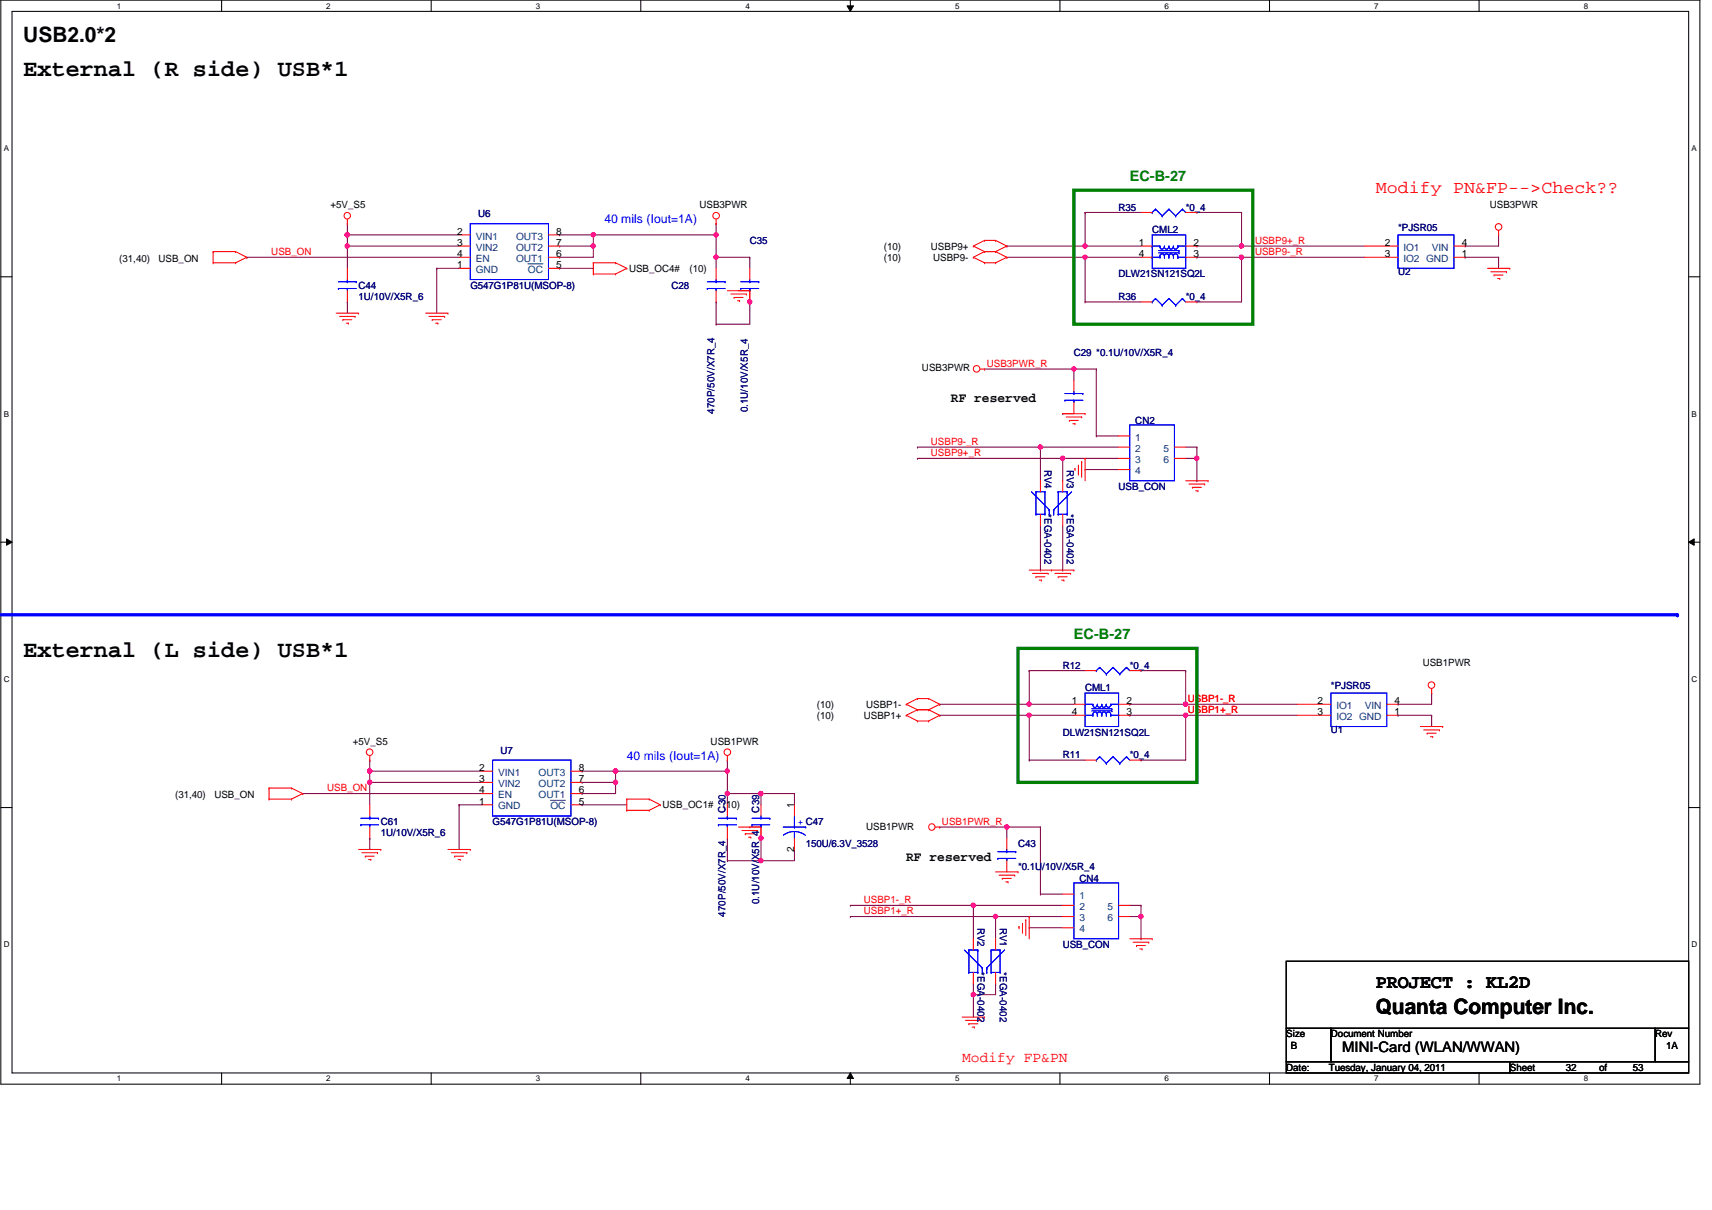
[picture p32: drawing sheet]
<svg xmlns="http://www.w3.org/2000/svg" width="420mm" height="297mm" viewBox="0 0 420 297" stroke-linecap="round" stroke-linejoin="round" font-family="sans-serif">
<defs><g id="words">
<g font-size="5.8">
<text x="5.7" y="18.5">External (R side) USB*1</text>
<text x="5.7" y="161.2">External (L side) USB*1</text>
</g>
<g font-size="5.2">
<text x="5.7" y="10.4">USB2.0*2</text>
<text x="337.6" y="249">Quanta Computer Inc.</text>
</g>
<text font-size="4.7" x="337.6" y="242.6">PROJECT : KL2D</text>
<text font-size="4.4" fill="#f00" x="337.6" y="47.4">Modify PN&amp;FP--&gt;Check??</text>
<g font-size="3.6" fill="#008000">
<text x="277.3" y="44.5">EC-B-27</text>
<text x="263.6" y="157">EC-B-27</text>
</g>
<text font-size="3.6" fill="#f00" x="236.1" y="260.7">Modify FP&amp;PN</text>
<text font-size="3.6" x="329.4" y="258.4">MINI-Card (WLAN/WWAN)</text>
<g font-size="3.3">
<text x="233.4" y="98.8">RF reserved</text>
<text x="222.4" y="211.2">RF reserved</text>
</g>
<g font-size="3" fill="#00f">
<text x="148.3" y="54.9">40 mils (Iout=1A)</text>
<text x="153.8" y="186.6">40 mils (Iout=1A)</text>
</g>
<g font-size="2.5">
<text x="81.1" y="51.1">+5V_S5</text>
<text x="171.7" y="51.1">USB3PWR</text>
<text x="365.6" y="51.1">USB3PWR</text>
<text x="112.2" y="57.6">2</text>
<text x="136.5" y="57.6">8</text>
<text x="29.3" y="64.3">(31,40)</text>
<text x="38.9" y="64.3">USB_ON</text>
<text x="112.2" y="65.8">1</text>
<text x="112.2" y="63.1">4</text>
<text x="112.2" y="60.4">3</text>
<text x="136.5" y="65.8">5</text>
<text x="136.5" y="63.1">6</text>
<text x="136.5" y="60.4">7</text>
<text x="216.9" y="61.3">(10)</text>
<text x="216.9" y="64">(10)</text>
<text x="228.5" y="61.3">USBP9+</text>
<text x="229" y="64">USBP9-</text>
<text x="279.5" y="60.4">1</text>
<text x="279.5" y="63.1">4</text>
<text x="292.9" y="63.1">3</text>
<text x="292.9" y="60.4">2</text>
<text x="339.8" y="60.4">2</text>
<text x="339.8" y="63.1">3</text>
<text x="358.7" y="60.4">4</text>
<text x="358.7" y="63.1">1</text>
<text x="154.4" y="66.8">USB_OC4#</text>
<text x="169.2" y="66.8">(10)</text>
<text x="226.3" y="91.2">USB3PWR</text>
<text x="349.2" y="163.6">USB1PWR</text>
<text x="200.5" y="173.7">(10)</text>
<text x="212.5" y="173.7">USBP1-</text>
<text x="263" y="172.8">1</text>
<text x="276.4" y="172.8">2</text>
<text x="323.4" y="172.8">2</text>
<text x="342.3" y="172.8">4</text>
<text x="200.5" y="176.5">(10)</text>
<text x="212" y="176.5">USBP1+</text>
<text x="263" y="175.6">4</text>
<text x="276.4" y="175.6">3</text>
<text x="323.4" y="175.6">3</text>
<text x="342.3" y="175.6">1</text>
<text x="86.6" y="182.8">+5V_S5</text>
<text x="174.4" y="182.8">USB1PWR</text>
<text x="117.6" y="189.3">2</text>
<text x="142" y="189.3">8</text>
<text x="43" y="196">(31,40)</text>
<text x="52.6" y="196">USB_ON</text>
<text x="117.6" y="197.5">1</text>
<text x="117.6" y="194.8">4</text>
<text x="117.6" y="192">3</text>
<text x="142" y="197.5">5</text>
<text x="142" y="194.8">6</text>
<text x="142" y="192">7</text>
<text x="162.6" y="198.4">USB_OC1#</text>
<text x="177.4" y="198.4">(10)</text>
<text x="194.9" y="198.4" transform="rotate(-90 194.9 198.4)">1</text>
<text x="212.5" y="203.7">USB1PWR</text>
<text x="194.9" y="209.1" transform="rotate(-90 194.9 209.1)">2</text>
<text x="315.7" y="254.7">Size</text>
<text x="316.8" y="257.4">B</text>
<text x="326.6" y="254.7">Document Number</text>
<text x="406.2" y="254.7">Rev</text>
<text x="408.9" y="257.4">1A</text>
<text x="315.7" y="262.9">Date:</text>
<text x="326.1" y="262.9">Tuesday, January 04, 2011</text>
<text x="370.5" y="262.9">Sheet</text>
<text x="384.2" y="262.9">32</text>
<text x="392.5" y="262.9">of</text>
<text x="400.7" y="262.9">53</text>
</g>
<g font-size="2.5" fill="#000080">
<text x="117.3" y="53.3">U6</text>
<text x="274.5" y="51.7">R35</text>
<text x="291" y="51.7">*0_4</text>
<text x="184" y="59.9">C35</text>
<text x="282.8" y="57.1">CML2</text>
<text x="343.1" y="56.6">*PJSR05</text>
<text x="88" y="70.9">C44</text>
<text x="115.4" y="70.9">G547G1P81U(MSOP-8)</text>
<text x="164.8" y="70.9">C28</text>
<text x="274.5" y="68.1">DLW21SN121SQ2L</text>
<text x="343.1" y="67.6">U2</text>
<text x="88" y="73.6">1U/10V/X5R_6</text>
<text x="274.5" y="73.6">R36</text>
<text x="291" y="73.6">*0_4</text>
<text x="263.6" y="87.3">C29 *0.1U/10V/X5R_4</text>
<text x="175.3" y="101.6" transform="rotate(-90 175.3 101.6)">470P/50V/X7R_4</text>
<text x="183.5" y="101.3" transform="rotate(-90 183.5 101.3)">0.1U/10V/X5R_4</text>
<text x="278.6" y="104.1">CN2</text>
<text x="256.3" y="115.3" transform="rotate(90 256.3 115.3)">RV4</text>
<text x="261.8" y="115.3" transform="rotate(90 261.8 115.3)">RV3</text>
<text x="274.5" y="120.3">USB_CON</text>
<text x="256.3" y="126.2" transform="rotate(90 256.3 126.2)">*EGA-0402</text>
<text x="261.8" y="126.2" transform="rotate(90 261.8 126.2)">*EGA-0402</text>
<text x="260.8" y="164.1">R12</text>
<text x="277.3" y="164.1">*0_4</text>
<text x="266.3" y="169.6">CML1</text>
<text x="326.6" y="169.1">*PJSR05</text>
<text x="122.8" y="185">U7</text>
<text x="260.8" y="180.6">DLW21SN121SQ2L</text>
<text x="326.6" y="180">U1</text>
<text x="260.8" y="186.1">R11</text>
<text x="277.3" y="186.1">*0_4</text>
<text x="93.5" y="202.6">C61</text>
<text x="120.9" y="202.6">G547G1P81U(MSOP-8)</text>
<text x="178" y="199.5" transform="rotate(-90 178 199.5)">C30</text>
<text x="186.3" y="199.5" transform="rotate(-90 186.3 199.5)">C39</text>
<text x="93.5" y="205.3">1U/10V/X5R_6</text>
<text x="197.7" y="208">150U/6.3V_3528</text>
<text x="249.8" y="208">C43</text>
<text x="249.8" y="213.5">*0.1U/10V/X5R_4</text>
<text x="186.3" y="222" transform="rotate(-90 186.3 222)">0.1U/10V/X5R_4</text>
<text x="264.9" y="216.5">CN4</text>
<text x="178" y="225" transform="rotate(-90 178 225)">470P/50V/X7R_4</text>
<text x="239.9" y="227.8" transform="rotate(90 239.9 227.8)">RV2</text>
<text x="245.4" y="227.8" transform="rotate(90 245.4 227.8)">RV1</text>
<text x="260.8" y="232.7">USB_CON</text>
<text x="239.9" y="238.7" transform="rotate(90 239.9 238.7)">*EGA-0402</text>
<text x="245.4" y="238.7" transform="rotate(90 245.4 238.7)">*EGA-0402</text>
</g>
<g font-size="2.5" fill="#004080">
<text x="116.8" y="58.8">VIN1</text>
<text x="126.7" y="58.8">OUT3</text>
<text x="116.8" y="64.3">EN</text>
<text x="116.8" y="61.6">VIN2</text>
<text x="126.7" y="64.3">OUT1</text>
<text x="126.7" y="61.6">OUT2</text>
<text x="344.5" y="61.6">IO1</text>
<text x="344.5" y="64.3">IO2 GND</text>
<text x="351.4" y="61.6">VIN</text>
<text x="116.8" y="67">GND</text>
<text x="129.6" y="67">OC</text>
<text x="278.6" y="108.2">1</text>
<text x="278.6" y="110.9">2</text>
<text x="278.6" y="113.7">3</text>
<text x="285.5" y="110.9">5</text>
<text x="285.5" y="113.7">6</text>
<text x="278.6" y="116.4">4</text>
<text x="328" y="174">IO1</text>
<text x="328" y="176.7">IO2 GND</text>
<text x="334.9" y="174">VIN</text>
<text x="122.2" y="190.5">VIN1</text>
<text x="132.2" y="190.5">OUT3</text>
<text x="122.2" y="196">EN</text>
<text x="122.2" y="193.2">VIN2</text>
<text x="132.2" y="196">OUT1</text>
<text x="132.2" y="193.2">OUT2</text>
<text x="122.2" y="198.7">GND</text>
<text x="135.1" y="198.7">OC</text>
<text x="264.9" y="220.6">1</text>
<text x="264.9" y="223.4">2</text>
<text x="264.9" y="226.1">3</text>
<text x="271.8" y="223.4">5</text>
<text x="271.8" y="226.1">6</text>
<text x="264.9" y="228.9">4</text>
</g>
<g font-size="2.5" fill="#f00">
<text x="308" y="59.9">USBP9+_R</text>
<text x="66.6" y="62.6">USB_ON</text>
<text x="308" y="62.6">USBP9-_R</text>
<text x="242.2" y="90">USB3PWR_R</text>
<text x="228.5" y="112">USBP9+_R</text>
<text x="228.5" y="109.2">USBP9-_R</text>
<text x="291.5" y="172.3">USBP1-_R</text>
<text x="291.5" y="175">USBP1+_R</text>
<text x="80.3" y="194.3">USB_ON</text>
<text x="231.2" y="202.5">USB1PWR_R</text>
<text x="212" y="221.7">USBP1-_R</text>
<text x="212" y="224.5">USBP1+_R</text>
</g>
<text font-size="2.5" fill="#00f" x="195.8" y="202.5">+ C47</text>
<g font-size="2">
<text x="28.6" y="2.1">1</text>
<text x="80.1" y="2.1">2</text>
<text x="131.5" y="2.1">3</text>
<text x="183" y="2.1">4</text>
<text x="234.4" y="2.1">5</text>
<text x="285.8" y="2.1">6</text>
<text x="337.3" y="2.1">7</text>
<text x="388.7" y="2.1">8</text>
<text x=".9" y="37.1">A</text>
<text x="415.2" y="37.1">A</text>
<text x=".9" y="102.3">B</text>
<text x="415.2" y="102.3">B</text>
<text x=".9" y="167.4">C</text>
<text x="415.2" y="167.4">C</text>
<text x=".9" y="232.6">D</text>
<text x="415.2" y="232.6">D</text>
<text x="28.6" y="265.5">1</text>
<text x="80.1" y="265.5">2</text>
<text x="131.5" y="265.5">3</text>
<text x="183" y="265.5">4</text>
<text x="234.4" y="265.5">5</text>
<text x="285.8" y="265.5">6</text>
<text x="337.3" y="265.5">7</text>
<text x="388.7" y="265.5">8</text>
</g>
</g></defs>
<path d="M.2 0h417v266.1h-417zM3 2.8h411.4v260.6h-411.4z" fill="none" stroke="#000" stroke-width=".25"/>
<g fill="#fff">
<path d="M28.6 .3h1.1v2.2h-1.1z"/>
<path d="M28.6 263.7h1.1v2.2h-1.1z"/>
</g>
<path d="M54.4 0v2.8M54.4 263.4v2.7" fill="none" stroke="#000" stroke-width=".25"/>
<g fill="#fff">
<path d="M80.1 .3h1.1v2.2h-1.1z"/>
<path d="M80.1 263.7h1.1v2.2h-1.1z"/>
</g>
<path d="M105.8 0v2.8M105.8 263.4v2.7" fill="none" stroke="#000" stroke-width=".25"/>
<g fill="#fff">
<path d="M131.5 .3h1.1v2.2h-1.1z"/>
<path d="M131.5 263.7h1.1v2.2h-1.1z"/>
</g>
<path d="M157.3 0v2.8M157.3 263.4v2.7" fill="none" stroke="#000" stroke-width=".25"/>
<g fill="#fff">
<path d="M183 .3h1.1v2.2h-1.1z"/>
<path d="M183 263.7h1.1v2.2h-1.1z"/>
</g>
<path d="M207.9 1.4h1.6l-.8 1.4zM208.7 0v2.8M208.7 263.4l.8 1.4h-1.6zM208.7 263.4v2.7" fill="none" stroke="#000" stroke-width=".25"/>
<path d="M207.9 1.4h1.6l-.8 1.4zM208.7 263.4l.8 1.4h-1.6z" fill="#000"/>
<g fill="#fff">
<path d="M234.4 .3h1.1v2.2h-1.1z"/>
<path d="M234.4 263.7h1.1v2.2h-1.1z"/>
</g>
<path d="M260.1 0v2.8M260.1 263.4v2.7" fill="none" stroke="#000" stroke-width=".25"/>
<g fill="#fff">
<path d="M285.8 .3h1.1v2.2h-1.1z"/>
<path d="M285.8 263.7h1.1v2.2h-1.1z"/>
</g>
<path d="M311.6 0v2.8M311.6 263.4v2.7" fill="none" stroke="#000" stroke-width=".25"/>
<g fill="#fff">
<path d="M337.3 .3h1.1v2.2h-1.1z"/>
<path d="M337.3 263.7h1.1v2.2h-1.1z"/>
</g>
<path d="M363 0v2.8M363 263.4v2.7" fill="none" stroke="#000" stroke-width=".25"/>
<g fill="#fff">
<path d="M388.7 .3h1.1v2.2h-1.1z"/>
<path d="M388.7 263.7h1.1v2.2h-1.1z"/>
<path d="M.9 35.3h1.3v2.2h-1.3z"/>
<path d="M415.2 35.3h1.3v2.2h-1.3z"/>
<path d="M.9 100.5h1.3v2.2h-1.3z"/>
<path d="M415.2 100.5h1.3v2.2h-1.3z"/>
</g>
<path d="M.2 67.9h2.8M414.4 67.9h2.8" fill="none" stroke="#000" stroke-width=".25"/>
<g fill="#fff">
<path d="M.9 165.7h1.4v2.2h-1.4z"/>
<path d="M415.2 165.7h1.3v2.2h-1.3z"/>
</g>
<path d="M.2 133.1h2.8M1.6 132.3l1.4 .8-1.4 .8zM414.4 133.1l1.4-.8v1.6zM414.4 133.1h2.8" fill="none" stroke="#000" stroke-width=".25"/>
<path d="M1.6 132.3l1.4 .8-1.4 .8zM414.4 133.1l1.4-.8v1.6z" fill="#000"/>
<g fill="#fff">
<path d="M.9 230.8h1.4v2.2h-1.4z"/>
<path d="M415.2 230.8h1.3v2.2h-1.3z"/>
</g>
<path d="M.2 198.2h2.8M414.4 198.2h2.8" fill="none" stroke="#000" stroke-width=".25"/>
<path d="M145.6 60.4h.1M145.6 60.4v2.8" fill="none" stroke="#800040" stroke-width=".25"/>
<circle cx="145.6" cy="60.4" r=".54" fill="#f0f"/>
<circle cx="145.6" cy="60.4" r=".54" fill="none" stroke="#f0f" stroke-width=".25"/>
<path d="M85.2 60.4h.1M85.2 60.4v5.5M85.2 60.4h27.5M107.2 65.9h.1M107.2 65.9v11M107.2 65.9h5.5M137.4 60.4h.1M137.4 63.2h.1M137.4 60.4h8.2M137.4 63.2h8.2" fill="none" stroke="#800040" stroke-width=".25"/>
<circle cx="85.2" cy="60.4" r=".54" fill="#f0f"/>
<circle cx="85.2" cy="60.4" r=".54" fill="none" stroke="#f0f" stroke-width=".25"/>
<path d="M137.4 57.7h.1M137.4 57.7h8.2M145.6 57.7h.1M145.6 57.7v2.7M137.4 65.9h.1M137.4 65.9h8.2" fill="none" stroke="#800040" stroke-width=".25"/>
<circle cx="145.6" cy="57.6" r=".54" fill="#f0f"/>
<circle cx="145.6" cy="57.6" r=".54" fill="none" stroke="#f0f" stroke-width=".25"/>
<path d="M85.2 57.7h.1M85.2 57.7v2.7" fill="none" stroke="#800040" stroke-width=".25"/>
<circle cx="85.2" cy="57.6" r=".54" fill="#f0f"/>
<circle cx="85.2" cy="57.6" r=".54" fill="none" stroke="#f0f" stroke-width=".25"/>
<path d="M85.2 54.9h.1M85.2 54.9v2.8M175.8 57.7h.1M175.8 57.7v5.5M60.6 63.2h.1M60.6 63.2h52.1" fill="none" stroke="#800040" stroke-width=".25"/>
<circle cx="85.2" cy="57.6" r=".54" fill="#f0f"/>
<circle cx="85.2" cy="57.6" r=".54" fill="none" stroke="#f0f" stroke-width=".25"/>
<path d="M85.2 57.7h.1M85.2 57.7h27.5M85.2 74.1h.1M85.2 74.1v2.8M238.9 222.2h.1M238.9 222.2h21.9M244.3 225h.1M244.3 225h16.5M252.6 227.8h.1M252.6 227.8h8.2" fill="none" stroke="#800040" stroke-width=".25"/>
<circle cx="244.3" cy="225" r=".54" fill="#f0f"/>
<circle cx="244.3" cy="225" r=".54" fill="none" stroke="#f0f" stroke-width=".25"/>
<path d="M186.8 211.3h.1M186.8 211.3h8.2M247.1 203h.1M247.1 203h8.2" fill="none" stroke="#800040" stroke-width=".25"/>
<circle cx="186.7" cy="211.3" r=".54" fill="#f0f"/>
<circle cx="186.7" cy="211.3" r=".54" fill="none" stroke="#f0f" stroke-width=".25"/>
<path d="M195 194.8h.1M195 194.8v2.8M186.8 205.8h.1M186.8 205.8v5.5" fill="none" stroke="#800040" stroke-width=".25"/>
<circle cx="186.7" cy="205.8" r=".54" fill="#f0f"/>
<circle cx="186.7" cy="205.8" r=".54" fill="none" stroke="#f0f" stroke-width=".25"/>
<path d="M178.5 194.8h.1M178.5 194.8h16.5M178.5 194.8v2.8M186.8 194.8h.1M178.5 205.8h.1M178.5 211.3h.1M178.5 205.8v5.5M178.5 211.3h8.3" fill="none" stroke="#800040" stroke-width=".25"/>
<circle cx="186.7" cy="194.8" r=".54" fill="#f0f"/>
<circle cx="186.7" cy="194.8" r=".54" fill="none" stroke="#f0f" stroke-width=".25"/>
<circle cx="178.5" cy="194.8" r=".54" fill="#f0f"/>
<circle cx="178.5" cy="194.8" r=".54" fill="none" stroke="#f0f" stroke-width=".25"/>
<path d="M178.5 189.3h.1M178.5 189.3v5.5M186.8 194.8h.1M186.8 194.8v2.8M195 208.5h.1M195 208.5v2.8" fill="none" stroke="#800040" stroke-width=".25"/>
<circle cx="178.5" cy="189.3" r=".54" fill="#f0f"/>
<circle cx="178.5" cy="189.3" r=".54" fill="none" stroke="#f0f" stroke-width=".25"/>
<path d="M151.1 189.3h.1M151.1 189.3h27.4" fill="none" stroke="#800040" stroke-width=".25"/>
<circle cx="151" cy="189.3" r=".54" fill="#f0f"/>
<circle cx="151" cy="189.3" r=".54" fill="none" stroke="#f0f" stroke-width=".25"/>
<path d="M151.1 192.1h.1M151.1 192.1v2.7" fill="none" stroke="#800040" stroke-width=".25"/>
<circle cx="151" cy="192" r=".54" fill="#f0f"/>
<circle cx="151" cy="192" r=".54" fill="none" stroke="#f0f" stroke-width=".25"/>
<path d="M90.8 192.1h.1M90.8 192.1v5.5M90.8 192.1h27.4M112.7 197.6h.1M112.7 197.6v10.9M112.7 197.6h5.5M142.9 192.1h.1M142.9 194.8h.1M142.9 192.1h8.2M142.9 194.8h8.2" fill="none" stroke="#800040" stroke-width=".25"/>
<circle cx="90.7" cy="192" r=".54" fill="#f0f"/>
<circle cx="90.7" cy="192" r=".54" fill="none" stroke="#f0f" stroke-width=".25"/>
<path d="M142.9 189.3h.1M142.9 197.6h.1M142.9 189.3h8.2M142.9 197.6h10.9M151.1 189.3h.1M151.1 189.3v2.8" fill="none" stroke="#800040" stroke-width=".25"/>
<circle cx="151" cy="189.3" r=".54" fill="#f0f"/>
<circle cx="151" cy="189.3" r=".54" fill="none" stroke="#f0f" stroke-width=".25"/>
<path d="M90.8 189.3h.1M90.8 189.3v2.8" fill="none" stroke="#800040" stroke-width=".25"/>
<circle cx="90.7" cy="189.3" r=".54" fill="#f0f"/>
<circle cx="90.7" cy="189.3" r=".54" fill="none" stroke="#f0f" stroke-width=".25"/>
<path d="M74.3 194.8h.1M74.3 194.8h43.9M90.8 186.6h.1M90.8 186.6v2.7" fill="none" stroke="#800040" stroke-width=".25"/>
<circle cx="90.7" cy="189.3" r=".54" fill="#f0f"/>
<circle cx="90.7" cy="189.3" r=".54" fill="none" stroke="#f0f" stroke-width=".25"/>
<path d="M291 172.9h.1M291 172.9h27.4M343.1 175.6h.1M343.1 175.6h8.3M351.4 175.6h.1M351.4 175.6v2.8M90.8 189.3h.1M90.8 189.3h27.4M178.5 186.6h.1M178.5 186.6v2.7M90.8 205.8h.1M90.8 205.8v2.7" fill="none" stroke="#800040" stroke-width=".25"/>
<circle cx="291" cy="172.9" r=".54" fill="#f0f"/>
<circle cx="291" cy="172.9" r=".54" fill="none" stroke="#f0f" stroke-width=".25"/>
<path d="M252.6 172.9h.1M252.6 172.9h11M343.1 172.9h.1M351.4 170.1h.1M351.4 170.1v2.8h-8.3" fill="none" stroke="#800040" stroke-width=".25"/>
<circle cx="252.6" cy="172.9" r=".54" fill="#f0f"/>
<circle cx="252.6" cy="172.9" r=".54" fill="none" stroke="#f0f" stroke-width=".25"/>
<path d="M252.6 175.6h.1M252.6 175.6h11" fill="none" stroke="#800040" stroke-width=".25"/>
<circle cx="252.6" cy="175.6" r=".54" fill="#f0f"/>
<circle cx="252.6" cy="175.6" r=".54" fill="none" stroke="#f0f" stroke-width=".25"/>
<path d="M291 175.6h.1M291 175.6h27.4" fill="none" stroke="#800040" stroke-width=".25"/>
<circle cx="291" cy="175.6" r=".54" fill="#f0f"/>
<circle cx="291" cy="175.6" r=".54" fill="none" stroke="#f0f" stroke-width=".25"/>
<path d="M263.6 90.6h.1M263.6 90.6h5.5M184 203h.1M184 203h2.8M186.8 203h.1M186.8 203v2.8" fill="none" stroke="#800040" stroke-width=".25"/>
<circle cx="263.5" cy="90.6" r=".54" fill="#f0f"/>
<circle cx="263.5" cy="90.6" r=".54" fill="none" stroke="#f0f" stroke-width=".25"/>
<path d="M255.3 109.8h.1M255.3 109.8h19.2M260.8 112.5h.1M260.8 112.5h13.7M266.3 115.3h.1M266.3 115.3h8.2" fill="none" stroke="#800040" stroke-width=".25"/>
<circle cx="260.8" cy="112.5" r=".54" fill="#f0f"/>
<circle cx="260.8" cy="112.5" r=".54" fill="none" stroke="#f0f" stroke-width=".25"/>
<path d="M184 74.1h.1M184 74.1v5.5" fill="none" stroke="#800040" stroke-width=".25"/>
<circle cx="184" cy="74.1" r=".54" fill="#f0f"/>
<circle cx="184" cy="74.1" r=".54" fill="none" stroke="#f0f" stroke-width=".25"/>
<path d="M175.8 74.1h.1M175.8 79.6h.1M175.8 63.2h.1M175.8 63.2v2.7M175.8 74.1v5.5M175.8 79.6h8.2M175.8 63.2h8.2" fill="none" stroke="#800040" stroke-width=".25"/>
<circle cx="175.7" cy="63.1" r=".54" fill="#f0f"/>
<circle cx="175.7" cy="63.1" r=".54" fill="none" stroke="#f0f" stroke-width=".25"/>
<path d="M145.6 57.7h.1M145.6 57.7h30.2M181.3 71.4h2.7M184 63.2h.1M184 71.4h.1M184 63.2v2.7M184 71.4v2.7" fill="none" stroke="#800040" stroke-width=".25"/>
<circle cx="175.7" cy="57.6" r=".54" fill="#f0f"/>
<circle cx="175.7" cy="57.6" r=".54" fill="none" stroke="#f0f" stroke-width=".25"/>
<g fill="none" stroke="#800040" stroke-width=".25">
<path d="M175.8 54.9h.1M175.8 54.9v2.8M230.6 172.9h.1M252.6 164.6h.1M252.6 175.6h.1M252.6 164.6h13.7M252.6 164.6v8.3h-22M252.6 175.6v11M277.3 172.9h.1M277.3 175.6h.1M277.3 175.6h13.7M280 164.6h.1"/>
<path d="M280 164.6h11M291 164.6h.1M291 175.6h.1M291 164.6v8.3h-13.7M291 175.6v11h-11M252.6 186.6h.1M252.6 186.6h13.7M280 186.6h.1M244.3 225h.1M244.3 225v5.5M238.9 244.2h.1M244.3 241.5h.1"/>
<path d="M244.3 241.5v2.7h-5.4"/>
</g>
<circle cx="238.8" cy="244.2" r=".54" fill="#f0f"/>
<circle cx="238.8" cy="244.2" r=".54" fill="none" stroke="#f0f" stroke-width=".25"/>
<path d="M238.9 222.2h.1M238.9 222.2v8.3M238.9 244.2h.1M238.9 241.5h.1M238.9 241.5v8.2" fill="none" stroke="#800040" stroke-width=".25"/>
<circle cx="238.8" cy="222.2" r=".54" fill="#f0f"/>
<circle cx="238.8" cy="222.2" r=".54" fill="none" stroke="#f0f" stroke-width=".25"/>
<path d="M225.2 112.5h.1M225.2 112.5h35.6M255.3 109.8h.1M255.3 109.8v8.2M260.8 112.5h.1M260.8 112.5v5.5M208.7 225h.1M208.7 222.2h.1M208.7 225h35.6M208.7 222.2h30.2" fill="none" stroke="#800040" stroke-width=".25"/>
<circle cx="255.3" cy="109.7" r=".54" fill="#f0f"/>
<circle cx="255.3" cy="109.7" r=".54" fill="none" stroke="#f0f" stroke-width=".25"/>
<g fill="none" stroke="#800040" stroke-width=".25">
<path d="M241.6 90.6h.1M241.6 90.6h22M263.6 90.6h.1M263.6 90.6v2.7M269.1 90.6h.1M269.1 90.6v16.4M225.2 109.8h.1M225.2 109.8h30.1M260.8 101.6h.1M260.8 101.6h2.8M269.1 107h.1M269.1 107h5.4"/>
<path d="M255.3 140h.1M255.3 129v11M260.8 140h.1M260.8 129v11M247.1 203h.1M247.1 203v2.8M255.3 203h.1M255.3 219.5h.1M255.3 203v16.5M255.3 219.5h5.5"/>
</g>
<circle cx="247.1" cy="203" r=".54" fill="#f0f"/>
<circle cx="247.1" cy="203" r=".54" fill="none" stroke="#f0f" stroke-width=".25"/>
<path d="M293.7 52.2h.1M293.7 52.2h11M247.1 63.2h.1M247.1 63.2h19.2M293.7 63.2h.1M293.7 63.2h11M304.7 63.2h.1M304.7 60.4h.1M304.7 63.2v10.9M304.7 60.4h30.2M230.6 203h.1M230.6 203h16.5" fill="none" stroke="#800040" stroke-width=".25"/>
<circle cx="304.7" cy="60.4" r=".54" fill="#f0f"/>
<circle cx="304.7" cy="60.4" r=".54" fill="none" stroke="#f0f" stroke-width=".25"/>
<path d="M247.1 60.4h.1M247.1 60.4h19.2" fill="none" stroke="#800040" stroke-width=".25"/>
<circle cx="266.3" cy="60.4" r=".54" fill="#f0f"/>
<circle cx="266.3" cy="60.4" r=".54" fill="none" stroke="#f0f" stroke-width=".25"/>
<path d="M266.3 52.2h.1M266.3 52.2v8.2M293.7 74.1h.1M293.7 74.1h11M304.7 63.2h.1M304.7 63.2h30.2" fill="none" stroke="#800040" stroke-width=".25"/>
<circle cx="304.7" cy="63.1" r=".54" fill="#f0f"/>
<circle cx="304.7" cy="63.1" r=".54" fill="none" stroke="#f0f" stroke-width=".25"/>
<path d="M266.3 52.2h.1M266.3 52.2h13.7M266.3 74.1h.1M266.3 63.2h.1M266.3 74.1h13.7M266.3 63.2v10.9" fill="none" stroke="#800040" stroke-width=".25"/>
<circle cx="266.3" cy="63.1" r=".54" fill="#f0f"/>
<circle cx="266.3" cy="63.1" r=".54" fill="none" stroke="#f0f" stroke-width=".25"/>
<g fill="none" stroke="#800040" stroke-width=".25">
<path d="M304.7 52.2h.1M304.7 52.2v8.2h-11M367.8 57.7h.1M367.8 57.7v2.7h-8.2M266.3 63.2h.1M266.3 60.4h.1M266.3 63.2h13.7M266.3 60.4h13.7M293.7 60.4h.1M359.6 63.2h.1M359.6 60.4h.1M359.6 63.2h8.2"/>
<path d="M367.8 63.2h.1M367.8 63.2v2.7M291 109.8h2.7M293.7 109.8h.1M293.7 112.5h.1M293.7 109.8v2.7"/>
</g>
<circle cx="293.7" cy="112.5" r=".54" fill="#f0f"/>
<circle cx="293.7" cy="112.5" r=".54" fill="none" stroke="#f0f" stroke-width=".25"/>
<path d="M291 112.5h2.7M293.7 112.5h.1M293.7 118h.1M293.7 112.5v5.5M277.3 222.2h2.7M280 222.2h.1M280 225h.1M280 222.2v2.8" fill="none" stroke="#800040" stroke-width=".25"/>
<circle cx="280" cy="225" r=".54" fill="#f0f"/>
<circle cx="280" cy="225" r=".54" fill="none" stroke="#f0f" stroke-width=".25"/>
<path d="M230.6 175.6h.1M230.6 175.6h22M277.3 225h2.7M280 225h.1M280 230.5h.1M280 225v5.5" fill="none" stroke="#800040" stroke-width=".25"/>
<g fill="none" stroke="#f00" stroke-width=".25">
<path d="M85.2 54.9h.1M85.2 53.8v1.1M175.8 54.9h.1M175.8 53.8v1.1M241.6 59h.1M241.6 59h2.7M241.6 59l-2.7 1.4M244.3 59h.1M244.3 59l2.8 1.4M367.8 57.7h.1M367.8 56.6v1.1M52.3 64.5h.1"/>
<path d="M52.3 61.8h.1M52.3 64.5h5.5M52.3 61.8h5.5M52.3 61.8v2.7M57.8 61.8h.1M57.8 64.5h.1M57.8 61.8l2.8 1.4M60.6 63.2h.1M60.6 63.2l-2.8 1.3M82.5 76.9h5.5M83.3 77.7h3.9M84.1 78.5h.1"/>
<path d="M84.1 78.5h2.2M85 79.3h.5M85.5 79.3h.1M87.2 77.7h.1M88 76.9h.1M104.5 76.9h5.4M105.3 77.7h3.8M106.1 78.5h.1M106.1 78.5h2.2M106.9 79.3h.6M107.5 79.3h.1M109.1 77.7h.1"/>
<path d="M109.9 76.9h.1M145.6 67.3h.1M145.6 64.5h.1M145.6 64.5h5.5M145.6 67.3h5.5M145.6 64.5v2.8M151.1 64.5h.1M151.1 67.3h.1M151.1 64.5l2.7 1.4M153.8 65.9h.1M153.8 65.9l-2.7 1.4M178.5 71.4h5.5"/>
<path d="M179.4 72.2h3.8M180.2 73h.1M180.2 73h2.2M181 73.8h.5M181.5 73.8h.1M183.2 72.2h.1M184 71.4h.1M238.9 60.4h.1M238.9 63.2h.1M238.9 60.4l2.7 1.4M238.9 63.2l2.7 1.3M241.6 61.8h.1"/>
<path d="M241.6 64.5h.1M241.6 64.5h2.7M241.6 61.8h2.7M241.6 61.8l-2.7 1.4M244.3 61.8h.1M244.3 64.5h.1M244.3 61.8l2.8 1.4M247.1 60.4h.1M247.1 63.2h.1M247.1 60.4l-2.8 1.4M247.1 63.2l-2.8 1.3M365.1 65.9h5.4"/>
<path d="M365.9 66.7h3.8M366.7 67.5h.1M366.7 67.5h2.2M367.5 68.4h.6M368.1 68.4h.1M369.7 66.7h.1M370.5 65.9h.1M240.5 90.6h1.1M241.6 90.6h.1M260.8 101.6h5.5M261.7 102.4h3.8M262.5 103.2h.1"/>
<path d="M262.5 103.2h2.2M263.3 104h.5M263.8 115h.1M263.8 104h.1M263.8 115v.5M264.7 116.4h.1M264.7 114.2v2.2M265.5 113.3h.1M265.5 102.4h.1M265.5 113.3v3.9M266.3 112.5h.1M266.3 101.6h.1"/>
<path d="M266.3 112.5v5.5M291 118h5.5M291.8 118.8h3.8M292.6 119.6h.1M292.6 119.6h2.2M295.6 118.8h.1M296.5 118h.1M252.6 140h11M258.1 140h.1M263.6 140h.1M293.4 120.5h.6M294 120.5h.1"/>
<path d="M253.4 140.8h3.8M254.2 141.6h.1M254.2 141.6h2.2M255 142.4h.6M255.6 142.4h.1M257.2 140.8h.1M258.9 140.8h3.9M259.7 141.6h.1M259.7 141.6h2.2M260.6 142.4h.5M261.1 142.4h.1M262.8 140.8h.1"/>
<path d="M222.4 175.6h.1M222.4 172.9h.1M222.4 175.6l2.8 1.4M222.4 172.9l2.8 1.3M225.2 177h.1M225.2 174.2h.1M225.2 171.5h.1M225.2 177h2.7M225.2 174.2h2.7M225.2 174.2l-2.8 1.4M225.2 171.5h2.7M225.2 171.5l-2.8 1.4"/>
<path d="M227.9 177h.1M227.9 174.2h.1M227.9 171.5h.1M227.9 174.2l2.7 1.4M227.9 171.5l2.7 1.4M230.6 175.6h.1M230.6 172.9h.1M230.6 175.6l-2.7 1.4M230.6 172.9l-2.7 1.3M348.6 178.4h5.5M349.4 179.2h3.9M351.4 170.1h.1"/>
<path d="M351.4 169v1.1M353.3 179.2h.1M354.1 178.4h.1M66 196.2h.1M66 193.5h.1M66 196.2h5.5M66 193.5h5.5M66 193.5v2.7M71.5 193.5h.1M71.5 196.2h.1M71.5 193.5l2.8 1.3M74.3 194.8h.1"/>
<path d="M74.3 194.8l-2.8 1.4M90.8 186.6h.1M90.8 185.5v1.1M153.8 198.9h.1M153.8 196.2h.1M153.8 196.2h5.5M153.8 198.9h5.5M153.8 196.2v2.7M159.3 196.2h.1M159.3 198.9h.1M159.3 196.2l2.7 1.4M162 197.6h.1"/>
<path d="M162 197.6l-2.7 1.3M178.5 186.6h.1M178.5 185.5v1.1M350.3 180h.1M350.3 180h2.2M351.1 180.8h.5M351.6 180.8h.1M88 208.5h5.5M88.8 209.3h3.9M89.7 210.2h.1M89.7 210.2h2.2M90.5 211h.5"/>
<path d="M91 211h.1M92.7 209.3h.1M93.5 208.5h.1M109.9 208.5h5.5M110.8 209.3h3.8M111.6 210.2h.1M111.6 210.2h2.2M112.4 211h.5M112.9 211h.1M114.6 209.3h.1M115.4 208.5h.1M181.3 203h5.5"/>
<path d="M182.1 203.9h3.8M182.9 204.7h.1M182.9 204.7h2.2M183.7 205.5h.6M184.3 205.5h.1M185.9 203.9h.1M186.8 203h.1M229.5 203h1.1M230.6 203h.1M244.3 214h5.5M245.2 214.8h3.8M246 215.6h.1"/>
<path d="M246 215.6h2.2M246.8 216.5h.6M247.4 216.5h.1M249 214.8h.1M249.8 214h.1M250.1 227.5h.1M250.1 227.5v.5M250.9 228.9h.1M250.9 226.7v2.2M251.7 225.8h.1M251.7 225.8v3.9M252.6 225h.1"/>
<path d="M252.6 225v5.5M277.3 230.5h5.5M278.1 231.3h3.8M278.9 232.1h.1M278.9 232.1h2.2M279.7 233h.6M280.3 233h.1M281.9 231.3h.1M282.8 230.5h.1M236.1 249.7h5.5M236.9 250.5h3.9M237.8 251.3h.1"/>
<path d="M237.8 251.3h2.2M238.6 252.1h.5M239.1 252.1h.1M240.8 250.5h.1M241.6 249.7h.1"/>
<circle cx="85.2" cy="52.9" r=".79"/>
<circle cx="175.8" cy="53" r=".81"/>
<circle cx="367.8" cy="55.7" r=".81"/>
<circle cx="239.7" cy="90.5" r=".81"/>
<circle cx="351.3" cy="168.2" r=".81"/>
<circle cx="90.7" cy="184.7" r=".81"/>
<circle cx="178.5" cy="184.7" r=".81"/>
<circle cx="228.7" cy="203" r=".79"/>
</g>
<path d="M315.7 236h98.7v16.4h-98.7zM315.7 252.4h10.9v8.2h-10.9zM326.6 252.4h79.6v8.2h-79.6zM406.2 252.4h8.2v8.2h-8.2zM315.7 260.6h54.8v2.8h-54.8zM370.5 260.6h43.9v2.8h-43.9z" fill="none" stroke="#000" stroke-width=".25"/>
<path d="M.2 150.9h411.5" fill="none" stroke="#00f" stroke-width=".8"/>
<circle cx="411.7" cy="150.9" r=".4" fill="#00f"/>
<path d="M263.6 46.7h43.9v32.9h-43.9zM249.8 159.2h43.9v32.9h-43.9z" fill="none" stroke="#008000" stroke-width=".8"/>
<g fill="none" stroke="#00f" stroke-width=".25">
<path d="M115.4 54.9h19.2v13.7h-19.2zM282.8 57.7h8.2v8.2h-8.2zM282.8 52.2h.1M283.6 51.4h.1M283.6 51.4l1.6 1.6M283.6 51.4l-.8 .8M285.2 53h.1M286.9 51.4h.1M286.9 51.4l1.6 1.6M286.9 51.4l-1.7 1.6M288.5 53h.1M290.2 51.4h.1"/>
<path d="M290.2 51.4l.8 .8M290.2 51.4l-1.7 1.6M343.1 57.7h13.7v8.2h-13.7zM83 70.8h.1M83 70.8h4.4M83 69.2h4.4M85.2 69.2h.1M85.2 70.8h.1M85.2 68.6v.6M85.2 70.8v.6M87.4 69.2h.1M173.6 70.8h.1"/>
<path d="M173.6 70.8h4.4M173.6 69.2h4.4M175.8 69.2h.1M175.8 70.8h.1M175.8 68.6v.6M175.8 70.8v.6M178 69.2h.1M181.8 70.8h.1M181.8 70.8h4.4M181.8 69.2h4.4M184 70.8h.1M184 69.2h.1"/>
<path d="M184 68.6v.6M184 70.8v.6M186.2 69.2h.1M282.8 63.2h.1M282.8 60.4h.1M282.8 74.1h.1M282.8 60.4h1.9M282.8 63.2h1.9M283.6 73.3h.1M283.6 73.3l1.6 1.6M283.6 73.3l-.8 .8M284.4 61.5h4.9"/>
<path d="M284.4 62.1h4.9M284.7 63.2h.1M284.7 60.4h.1M284.7 60.4a.55 .55 0 0 0 .4 .8 .55 .55 0 0 0 .6-.6M285.2 74.9h.1M285.7 62.8a.57 .57 0 0 0-.7-.5 .57 .57 0 0 0-.3 .9M285.8 63.2h.1M285.8 60.4h.1M285.8 60.4a.55 .55 0 0 0 .4 .8 .55 .55 0 0 0 .6-.6M286.8 62.8a.57 .57 0 0 0-.7-.5 .57 .57 0 0 0-.3 .9M286.9 63.2h.1M286.9 60.4h.1"/>
<path d="M286.9 60.4a.55 .55 0 0 0 .4 .8 .55 .55 0 0 0 .6-.6M286.9 73.3h.1M286.9 73.3l1.6 1.6M286.9 73.3l-1.7 1.6M287.9 62.8a.57 .57 0 0 0-.7-.5 .57 .57 0 0 0-.3 .9M288 63.2h.1M288 60.4h.1M288 60.4a.55 .55 0 0 0 .4 .8 .55 .55 0 0 0 .6-.6M288.5 74.9h.1M289 62.8a.57 .57 0 0 0-.7-.5 .57 .57 0 0 0-.3 .9M289.1 63.2h.1M289.1 60.4h.1"/>
<path d="M289.1 60.4v.3M289.1 62.9v.3M289.1 60.4h1.9M289.1 63.2h1.9M289.3 61.5h.1M289.3 62.1h.1M290.2 73.3h.1M290.2 73.3l.8 .8M290.2 73.3l-1.7 1.6M261.4 98.3h.1M261.4 96.6h4.4M261.4 98.3h4.4"/>
<path d="M263.6 98.3h.1M263.6 96.6h.1M263.6 96.1v.5M263.6 98.3v.5M265.8 96.6h.1M277.3 104.3h10.9v13.7h-10.9zM253.1 120.7l4.4 4.4M254.2 120.7h.1M254.2 126.2h.1M254.2 120.7h2.2M254.2 120.7v5.5M254.2 126.2h2.2"/>
<path d="M256.4 126.2h.1M256.4 120.7h.1M256.4 120.7v5.5M257.5 125.1h.1M257.5 126.2h.1M257.5 125.1v1.1M258.6 125.1h.1M258.6 126.2h.1M258.6 125.1v1.1M259.7 126.2h.1M259.7 120.7h.1M259.7 120.7h2.2"/>
<path d="M259.7 126.2h2.2M259.7 120.7v5.5M261.9 120.7h.1M261.9 126.2h.1M261.9 120.7v5.5M263 120.7l-4.4 4.4M266.3 170.1h8.2v8.3h-8.2zM266.3 175.6h.1M266.3 172.9h.1M266.3 172.9h1.9M266.3 175.6h1.9M268 174h4.9"/>
<path d="M268 174.5h4.9M268.2 175.6h.1M268.2 172.9h.1M268.2 172.9a.55 .55 0 0 0 .4 .7 .55 .55 0 0 0 .7-.5M269.1 164.6h.1M269.3 175.3a.56 .56 0 0 0-.7-.5 .56 .56 0 0 0-.4 .8M269.3 175.6h.1M269.3 172.9h.1M269.3 172.9a.55 .55 0 0 0 .4 .7 .55 .55 0 0 0 .7-.5M269.9 163.8h.1M269.9 163.8l1.6 1.7M269.9 163.8l-.8 .8"/>
<path d="M270.4 175.3a.56 .56 0 0 0-.7-.5 .56 .56 0 0 0-.4 .8M270.4 175.6h.1M270.4 172.9h.1M270.4 172.9a.55 .55 0 0 0 .4 .7 .55 .55 0 0 0 .7-.5M271.5 175.3a.56 .56 0 0 0-.7-.5 .56 .56 0 0 0-.4 .8M271.5 175.6h.1M271.5 172.9h.1M271.5 172.9a.55 .55 0 0 0 .4 .7 .55 .55 0 0 0 .7-.5M271.5 165.5h.1M272.6 175.3a.56 .56 0 0 0-.7-.5 .56 .56 0 0 0-.4 .8M272.6 175.6h.1M272.6 172.9h.1"/>
<path d="M272.6 172.9v.2M272.6 175.3v.3M272.6 172.9h1.9M272.6 175.6h1.9M272.9 174h.1M272.9 174.5h.1M273.2 163.8h.1M273.2 163.8l1.6 1.7M273.2 163.8l-1.7 1.7M274.8 165.5h.1M276.5 163.8h.1M276.5 163.8l.8 .8"/>
<path d="M276.5 163.8l-1.7 1.7M326.6 170.1h13.7v8.3h-13.7zM120.9 186.6h19.2v13.7h-19.2zM269.1 186.6h.1M269.9 185.8h.1M269.9 185.8l1.6 1.6M269.9 185.8l-.8 .8M271.5 187.4h.1M273.2 185.8h.1M273.2 185.8l1.6 1.6M273.2 185.8l-1.7 1.6M274.8 187.4h.1"/>
<path d="M276.5 185.8h.1M276.5 185.8l.8 .8M276.5 185.8l-1.7 1.6M88.5 202.5h.1M88.5 200.9h4.4M88.5 202.5h4.4M90.8 200.9h.1M90.8 202.5h.1M90.8 200.3v.6M90.8 202.5v.5M92.9 200.9h.1M176.3 202.5h.1"/>
<path d="M176.3 200.9h4.4M176.3 202.5h4.4M178.5 200.9h.1M178.5 202.5h.1M178.5 200.3v.6M178.5 202.5v.5M180.7 200.9h.1M184.6 202.5h.1M184.6 200.9h4.3M184.6 202.5h4.3M186.8 202.5h.1M186.8 200.9h.1"/>
<path d="M186.8 200.3v.6M186.8 202.5v.5M188.9 200.9h.1M192.2 203h5.5M195 205.8h.1M195 203h.1M195 204.1l1.4 .3 1.2 .7M195 204.1l-1.5 .3-1.2 .6M195 200.3v2.7M195 204.1v1.7M197.7 203h.1M244.9 210.7h.1"/>
<path d="M244.9 209.1h4.4M244.9 210.7h4.4M247.1 210.7h.1M247.1 209.1h.1M247.1 208.5v.6M247.1 210.7v.6M249.3 209.1h.1M263.6 216.7h10.9v13.8h-10.9zM236.7 233.2l4.4 4.4M237.8 233.2h.1M237.8 238.7h.1M237.8 233.2h2.2"/>
<path d="M237.8 233.2v5.5M237.8 238.7h2.2M240 238.7h.1M240 233.2h.1M240 233.2v5.5M241.1 237.6h.1M241.1 238.7h.1M241.1 237.6v1.1M242.2 237.6h.1M242.2 238.7h.1M242.2 237.6v1.1M243.2 238.7h.1"/>
<path d="M243.2 233.2h.1M243.2 233.2h2.2M243.2 238.7h2.2M243.2 233.2v5.5M245.4 233.2h.1M245.4 238.7h.1M245.4 233.2v5.5M246.5 233.2l-4.3 4.4"/>
</g>
<g fill="none" stroke="#f00" stroke-width=".25">
<path d="M112.7 57.7h2.7M134.6 57.7h2.8M280 52.2h2.8M291 52.2h2.7M85.2 65.9v2.7M85.2 71.4v2.7M112.7 65.9h2.7M112.7 63.2h2.7M112.7 60.4h2.7M134.6 65.9h2.8M134.6 63.2h2.8M134.6 60.4h2.8"/>
<path d="M175.8 65.9v2.7M175.8 71.4v2.7M184 65.9v2.7M184 71.4v2.7M280 63.2h2.8M280 60.4h2.8M280 74.1h2.8M291 63.2h2.7M291 60.4h2.7M291 74.1h2.7M334.9 63.2h8.2M334.9 60.4h8.2"/>
<path d="M356.8 63.2h2.8M356.8 60.4h2.8M263.6 93.3v2.8M263.6 98.8v2.8M255.3 118v2.7M260.8 118v2.7M274.5 107h2.8M274.5 109.8h2.8M274.5 112.5h2.8M274.5 115.3h2.8M288.2 109.8h2.8M288.2 112.5h2.8"/>
<path d="M255.3 126.2v2.8M260.8 126.2v2.8M263.6 172.9h2.7M263.6 175.6h2.7M266.3 164.6h2.8M274.5 172.9h2.8M274.5 175.6h2.8M277.3 164.6h2.7M318.4 172.9h8.2M318.4 175.6h8.2M340.3 172.9h2.8M340.3 175.6h2.8"/>
<path d="M90.8 197.6v2.7M118.2 197.6h2.7M118.2 194.8h2.7M118.2 189.3h2.7M118.2 192.1h2.7M140.1 197.6h2.8M140.1 194.8h2.8M140.1 189.3h2.8M140.1 192.1h2.8M178.5 197.6v2.7M186.8 197.6v2.7M195 197.6v2.7"/>
<path d="M266.3 186.6h2.8M277.3 186.6h2.7M90.8 203v2.8M178.5 203v2.8M186.8 203v2.8M195 205.8v2.7M247.1 205.8v2.7M247.1 211.3v2.7M260.8 219.5h2.8M238.9 230.5v2.7M238.9 238.7v2.8M244.3 230.5v2.7"/>
<path d="M244.3 238.7v2.8M260.8 222.2h2.8M260.8 225h2.8M260.8 227.8h2.8M274.5 222.2h2.8M274.5 225h2.8"/>
</g>
<path d="M129.6 64.8h3.7M135.1 196.5h3.7" fill="none" stroke="#004080" stroke-width=".25"/>
<circle cx="145.6" cy="60.4" r=".54" fill="#f0f"/>
<circle cx="145.6" cy="60.4" r=".54" fill="none" stroke="#f0f" stroke-width=".25"/>
<circle cx="85.2" cy="60.4" r=".54" fill="#f0f"/>
<circle cx="85.2" cy="60.4" r=".54" fill="none" stroke="#f0f" stroke-width=".25"/>
<circle cx="145.6" cy="57.6" r=".54" fill="#f0f"/>
<circle cx="145.6" cy="57.6" r=".54" fill="none" stroke="#f0f" stroke-width=".25"/>
<circle cx="85.2" cy="57.6" r=".54" fill="#f0f"/>
<circle cx="85.2" cy="57.6" r=".54" fill="none" stroke="#f0f" stroke-width=".25"/>
<circle cx="85.2" cy="57.6" r=".54" fill="#f0f"/>
<circle cx="85.2" cy="57.6" r=".54" fill="none" stroke="#f0f" stroke-width=".25"/>
<circle cx="244.3" cy="225" r=".54" fill="#f0f"/>
<circle cx="244.3" cy="225" r=".54" fill="none" stroke="#f0f" stroke-width=".25"/>
<circle cx="186.7" cy="211.3" r=".54" fill="#f0f"/>
<circle cx="186.7" cy="211.3" r=".54" fill="none" stroke="#f0f" stroke-width=".25"/>
<circle cx="186.7" cy="205.8" r=".54" fill="#f0f"/>
<circle cx="186.7" cy="205.8" r=".54" fill="none" stroke="#f0f" stroke-width=".25"/>
<circle cx="186.7" cy="194.8" r=".54" fill="#f0f"/>
<circle cx="186.7" cy="194.8" r=".54" fill="none" stroke="#f0f" stroke-width=".25"/>
<circle cx="178.5" cy="194.8" r=".54" fill="#f0f"/>
<circle cx="178.5" cy="194.8" r=".54" fill="none" stroke="#f0f" stroke-width=".25"/>
<circle cx="178.5" cy="189.3" r=".54" fill="#f0f"/>
<circle cx="178.5" cy="189.3" r=".54" fill="none" stroke="#f0f" stroke-width=".25"/>
<circle cx="151" cy="189.3" r=".54" fill="#f0f"/>
<circle cx="151" cy="189.3" r=".54" fill="none" stroke="#f0f" stroke-width=".25"/>
<circle cx="151" cy="192" r=".54" fill="#f0f"/>
<circle cx="151" cy="192" r=".54" fill="none" stroke="#f0f" stroke-width=".25"/>
<circle cx="90.7" cy="192" r=".54" fill="#f0f"/>
<circle cx="90.7" cy="192" r=".54" fill="none" stroke="#f0f" stroke-width=".25"/>
<circle cx="151" cy="189.3" r=".54" fill="#f0f"/>
<circle cx="151" cy="189.3" r=".54" fill="none" stroke="#f0f" stroke-width=".25"/>
<circle cx="90.7" cy="189.3" r=".54" fill="#f0f"/>
<circle cx="90.7" cy="189.3" r=".54" fill="none" stroke="#f0f" stroke-width=".25"/>
<circle cx="90.7" cy="189.3" r=".54" fill="#f0f"/>
<circle cx="90.7" cy="189.3" r=".54" fill="none" stroke="#f0f" stroke-width=".25"/>
<circle cx="291" cy="172.9" r=".54" fill="#f0f"/>
<circle cx="291" cy="172.9" r=".54" fill="none" stroke="#f0f" stroke-width=".25"/>
<circle cx="252.6" cy="172.9" r=".54" fill="#f0f"/>
<circle cx="252.6" cy="172.9" r=".54" fill="none" stroke="#f0f" stroke-width=".25"/>
<circle cx="252.6" cy="175.6" r=".54" fill="#f0f"/>
<circle cx="252.6" cy="175.6" r=".54" fill="none" stroke="#f0f" stroke-width=".25"/>
<circle cx="291" cy="175.6" r=".54" fill="#f0f"/>
<circle cx="291" cy="175.6" r=".54" fill="none" stroke="#f0f" stroke-width=".25"/>
<circle cx="263.5" cy="90.6" r=".54" fill="#f0f"/>
<circle cx="263.5" cy="90.6" r=".54" fill="none" stroke="#f0f" stroke-width=".25"/>
<circle cx="260.8" cy="112.5" r=".54" fill="#f0f"/>
<circle cx="260.8" cy="112.5" r=".54" fill="none" stroke="#f0f" stroke-width=".25"/>
<circle cx="184" cy="74.1" r=".54" fill="#f0f"/>
<circle cx="184" cy="74.1" r=".54" fill="none" stroke="#f0f" stroke-width=".25"/>
<circle cx="175.7" cy="63.1" r=".54" fill="#f0f"/>
<circle cx="175.7" cy="63.1" r=".54" fill="none" stroke="#f0f" stroke-width=".25"/>
<circle cx="175.7" cy="57.6" r=".54" fill="#f0f"/>
<circle cx="175.7" cy="57.6" r=".54" fill="none" stroke="#f0f" stroke-width=".25"/>
<circle cx="238.8" cy="244.2" r=".54" fill="#f0f"/>
<circle cx="238.8" cy="244.2" r=".54" fill="none" stroke="#f0f" stroke-width=".25"/>
<circle cx="238.8" cy="222.2" r=".54" fill="#f0f"/>
<circle cx="238.8" cy="222.2" r=".54" fill="none" stroke="#f0f" stroke-width=".25"/>
<circle cx="255.3" cy="109.7" r=".54" fill="#f0f"/>
<circle cx="255.3" cy="109.7" r=".54" fill="none" stroke="#f0f" stroke-width=".25"/>
<circle cx="247.1" cy="203" r=".54" fill="#f0f"/>
<circle cx="247.1" cy="203" r=".54" fill="none" stroke="#f0f" stroke-width=".25"/>
<circle cx="304.7" cy="60.4" r=".54" fill="#f0f"/>
<circle cx="304.7" cy="60.4" r=".54" fill="none" stroke="#f0f" stroke-width=".25"/>
<circle cx="266.3" cy="60.4" r=".54" fill="#f0f"/>
<circle cx="266.3" cy="60.4" r=".54" fill="none" stroke="#f0f" stroke-width=".25"/>
<circle cx="304.7" cy="63.1" r=".54" fill="#f0f"/>
<circle cx="304.7" cy="63.1" r=".54" fill="none" stroke="#f0f" stroke-width=".25"/>
<circle cx="266.3" cy="63.1" r=".54" fill="#f0f"/>
<circle cx="266.3" cy="63.1" r=".54" fill="none" stroke="#f0f" stroke-width=".25"/>
<circle cx="293.7" cy="112.5" r=".54" fill="#f0f"/>
<circle cx="293.7" cy="112.5" r=".54" fill="none" stroke="#f0f" stroke-width=".25"/>
<circle cx="280" cy="225" r=".54" fill="#f0f"/>
<circle cx="280" cy="225" r=".54" fill="none" stroke="#f0f" stroke-width=".25"/>
<use href="#words"/>
</svg>
